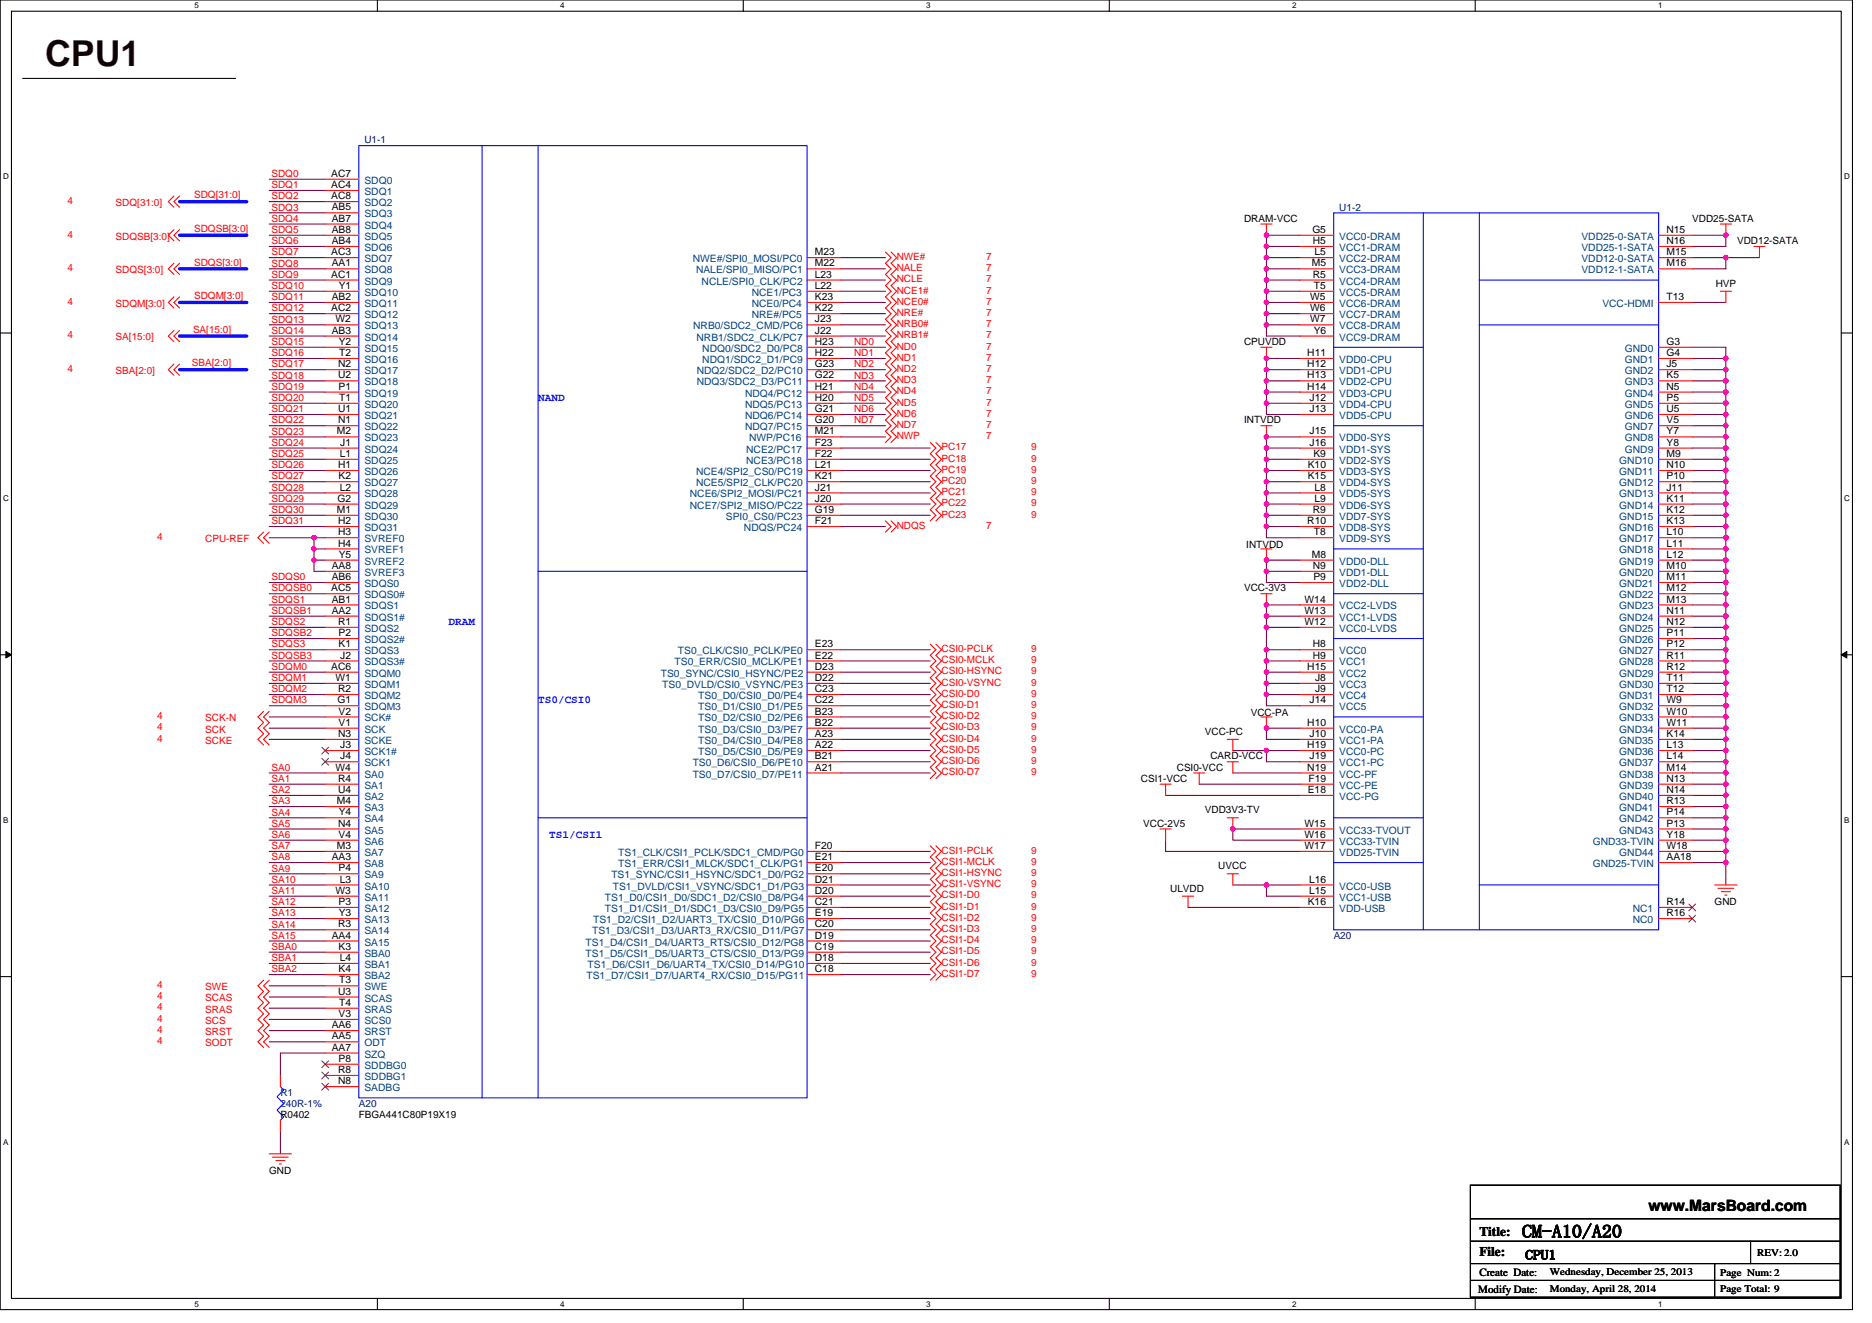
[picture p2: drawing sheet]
<svg xmlns="http://www.w3.org/2000/svg" width="297mm" height="210mm" viewBox="0 0 297 210" stroke-linecap="round" stroke-linejoin="round" font-family="sans-serif">
<defs><g id="words">
<text font-size="5.7" fill="#400000" x="7.2" y="10.5">CPU1</text>
<text font-size="2.8" x="241.5" y="196.4">CM-A10/A20</text>
<text font-size="2.5" x="261.6" y="192.2">www.MarsBoard.com</text>
<g font-size="2.1">
<text x="234.7" y="196.1">Title:</text>
<text x="234.7" y="199.3">File:</text>
<text x="242" y="199.9">CPU1</text>
</g>
<g font-size="1.8" fill="#00f">
<text x="85.4" y="63.6">NAND</text>
<text x="71.2" y="99.2">DRAM</text>
<text x="85.4" y="111.7">TS0/CSI0</text>
<text x="87.2" y="133">TS1/CSI1</text>
</g>
<g font-size="1.8">
<text x="234.7" y="202.5">Create Date:</text>
<text x="234.6" y="205.1">Modify Date:</text>
</g>
<g font-size="1.6" fill="#000080">
<text x="57.8" y="22.8">U1-1</text>
<text x="212.5" y="33.4">U1-2</text>
<text x="211.6" y="149">A20</text>
<text x="44.5" y="173.9">R1</text>
<text x="44.5" y="175.7">240R-1%</text>
<text x="56.9" y="175.7">A20</text>
</g>
<g font-size="1.6" fill="#f00">
<text x="43.1" y="29.9">SDQ1</text>
<text x="43.1" y="28.1">SDQ0</text>
<text x="10.7" y="32.4">4</text>
<text x="18.3" y="32.7">SDQ[31:0]</text>
<text x="30.8" y="31.5">SDQ[31:0]</text>
<text x="43.1" y="35.2">SDQ4</text>
<text x="43.1" y="33.4">SDQ3</text>
<text x="43.1" y="31.6">SDQ2</text>
<text x="10.7" y="37.7">4</text>
<text x="18.3" y="38">SDQSB[3:0]</text>
<text x="30.8" y="36.8">SDQSB[3:0]</text>
<text x="43.1" y="40.5">SDQ7</text>
<text x="43.1" y="38.8">SDQ6</text>
<text x="43.1" y="37">SDQ5</text>
<text x="142.3" y="41.3">NWE#</text>
<text x="156.5" y="41.3">7</text>
<text x="10.7" y="43">4</text>
<text x="18.3" y="43.4">SDQS[3:0]</text>
<text x="30.8" y="47.5">SDQM[3:0]</text>
<text x="30.8" y="42.1">SDQS[3:0]</text>
<text x="43.1" y="44.1">SDQ9</text>
<text x="43.1" y="42.3">SDQ8</text>
<text x="43.1" y="47.6">SDQ11</text>
<text x="43.1" y="45.9">SDQ10</text>
<text x="142.3" y="46.6">NCE1#</text>
<text x="142.3" y="43">NALE</text>
<text x="142.3" y="44.8">NCLE</text>
<text x="156.5" y="46.6">7</text>
<text x="156.5" y="44.8">7</text>
<text x="156.5" y="43">7</text>
<text x="10.7" y="53.7">4</text>
<text x="10.7" y="48.4">4</text>
<text x="18.3" y="48.7">SDQM[3:0]</text>
<text x="30.6" y="52.8">SA[15:0]</text>
<text x="43.1" y="53">SDQ14</text>
<text x="43.1" y="51.2">SDQ13</text>
<text x="43.1" y="49.4">SDQ12</text>
<text x="142.3" y="48.4">NCE0#</text>
<text x="142.3" y="50.1">NRE#</text>
<text x="142.3" y="51.9">NRB0#</text>
<text x="142.3" y="53.7">NRB1#</text>
<text x="156.5" y="48.4">7</text>
<text x="156.5" y="51.9">7</text>
<text x="156.5" y="53.7">7</text>
<text x="156.5" y="50.1">7</text>
<text x="10.7" y="59">4</text>
<text x="18.3" y="54">SA[15:0]</text>
<text x="18.3" y="59.4">SBA[2:0]</text>
<text x="30.4" y="58.1">SBA[2:0]</text>
<text x="43.1" y="58.3">SDQ17</text>
<text x="43.1" y="56.5">SDQ16</text>
<text x="43.1" y="54.8">SDQ15</text>
<text x="135.5" y="54.8">ND0</text>
<text x="135.5" y="56.5">ND1</text>
<text x="135.5" y="58.3">ND2</text>
<text x="142.3" y="55.5">ND0</text>
<text x="142.3" y="57.3">ND1</text>
<text x="142.3" y="59">ND2</text>
<text x="156.5" y="55.5">7</text>
<text x="156.5" y="57.3">7</text>
<text x="156.5" y="59">7</text>
<text x="43.1" y="65.4">SDQ21</text>
<text x="43.1" y="63.6">SDQ20</text>
<text x="43.1" y="60.1">SDQ18</text>
<text x="43.1" y="61.9">SDQ19</text>
<text x="135.5" y="60.1">ND3</text>
<text x="135.5" y="61.9">ND4</text>
<text x="135.5" y="63.6">ND5</text>
<text x="135.5" y="65.4">ND6</text>
<text x="142.3" y="60.8">ND3</text>
<text x="142.3" y="62.6">ND4</text>
<text x="142.3" y="64.4">ND5</text>
<text x="156.5" y="60.8">7</text>
<text x="156.5" y="62.6">7</text>
<text x="156.5" y="64.4">7</text>
<text x="43.1" y="67.2">SDQ22</text>
<text x="43.1" y="70.8">SDQ24</text>
<text x="43.1" y="69">SDQ23</text>
<text x="135.5" y="67.2">ND7</text>
<text x="142.3" y="69.7">NWP</text>
<text x="142.3" y="66.1">ND6</text>
<text x="142.3" y="67.9">ND7</text>
<text x="149.4" y="71.5">PC17</text>
<text x="156.5" y="66.1">7</text>
<text x="156.5" y="67.9">7</text>
<text x="156.5" y="69.7">7</text>
<text x="163.6" y="71.5">9</text>
<text x="43.1" y="76.1">SDQ27</text>
<text x="43.1" y="74.3">SDQ26</text>
<text x="43.1" y="72.5">SDQ25</text>
<text x="43.1" y="77.9">SDQ28</text>
<text x="149.4" y="73.3">PC18</text>
<text x="149.4" y="75">PC19</text>
<text x="149.4" y="76.8">PC20</text>
<text x="163.6" y="73.3">9</text>
<text x="163.6" y="75">9</text>
<text x="163.6" y="76.8">9</text>
<text x="43.1" y="83.2">SDQ31</text>
<text x="43.1" y="81.4">SDQ30</text>
<text x="43.1" y="79.7">SDQ29</text>
<text x="142.3" y="83.9">NDQS</text>
<text x="149.4" y="78.6">PC21</text>
<text x="149.4" y="80.4">PC22</text>
<text x="149.4" y="82.1">PC23</text>
<text x="156.5" y="83.9">7</text>
<text x="163.6" y="78.6">9</text>
<text x="163.6" y="80.4">9</text>
<text x="163.6" y="82.1">9</text>
<text x="24.9" y="85.7">4</text>
<text x="32.6" y="86">CPU-REF</text>
<text x="43.1" y="95.7">SDQS1</text>
<text x="43.1" y="93.9">SDQSB0</text>
<text x="43.1" y="92.1">SDQS0</text>
<text x="43.1" y="99.2">SDQS2</text>
<text x="43.1" y="97.4">SDQSB1</text>
<text x="43.1" y="101">SDQSB2</text>
<text x="43.1" y="106.3">SDQM0</text>
<text x="43.1" y="104.5">SDQSB3</text>
<text x="43.1" y="102.8">SDQS3</text>
<text x="149.4" y="105.3">CSI0-MCLK</text>
<text x="149.4" y="107">CSI0-HSYNC</text>
<text x="149.4" y="103.5">CSI0-PCLK</text>
<text x="163.6" y="107">9</text>
<text x="163.6" y="105.3">9</text>
<text x="163.6" y="103.5">9</text>
<text x="43.1" y="109.9">SDQM2</text>
<text x="43.1" y="108.1">SDQM1</text>
<text x="43.1" y="111.7">SDQM3</text>
<text x="149.4" y="108.8">CSI0-VSYNC</text>
<text x="149.4" y="110.6">CSI0-D0</text>
<text x="149.4" y="112.4">CSI0-D1</text>
<text x="163.6" y="108.8">9</text>
<text x="163.6" y="110.6">9</text>
<text x="163.6" y="112.4">9</text>
<text x="24.9" y="117.7">4</text>
<text x="24.9" y="115.9">4</text>
<text x="24.9" y="114.2">4</text>
<text x="32.6" y="118">SCKE</text>
<text x="32.6" y="116.3">SCK</text>
<text x="32.6" y="114.5">SCK-N</text>
<text x="149.4" y="115.9">CSI0-D3</text>
<text x="149.4" y="117.7">CSI0-D4</text>
<text x="149.4" y="119.5">CSI0-D5</text>
<text x="149.4" y="114.2">CSI0-D2</text>
<text x="163.6" y="115.9">9</text>
<text x="163.6" y="117.7">9</text>
<text x="163.6" y="119.5">9</text>
<text x="163.6" y="114.2">9</text>
<text x="43.1" y="125.9">SA2</text>
<text x="43.1" y="124.1">SA1</text>
<text x="43.1" y="122.3">SA0</text>
<text x="149.4" y="121.3">CSI0-D6</text>
<text x="149.4" y="123">CSI0-D7</text>
<text x="163.6" y="121.3">9</text>
<text x="163.6" y="123">9</text>
<text x="43.1" y="129.4">SA4</text>
<text x="43.1" y="127.7">SA3</text>
<text x="43.1" y="131.2">SA5</text>
<text x="43.1" y="136.5">SA8</text>
<text x="43.1" y="134.8">SA7</text>
<text x="43.1" y="133">SA6</text>
<text x="149.4" y="137.3">CSI1-MCLK</text>
<text x="149.4" y="135.5">CSI1-PCLK</text>
<text x="163.6" y="137.3">9</text>
<text x="163.6" y="135.5">9</text>
<text x="43.1" y="138.3">SA9</text>
<text x="43.1" y="143.7">SA12</text>
<text x="43.1" y="141.9">SA11</text>
<text x="43.1" y="140.1">SA10</text>
<text x="149.4" y="139">CSI1-HSYNC</text>
<text x="149.4" y="140.8">CSI1-VSYNC</text>
<text x="149.4" y="142.6">CSI1-D0</text>
<text x="163.6" y="139">9</text>
<text x="163.6" y="140.8">9</text>
<text x="163.6" y="142.6">9</text>
<text x="43.1" y="149">SA15</text>
<text x="43.1" y="147.2">SA14</text>
<text x="43.1" y="145.4">SA13</text>
<text x="149.4" y="147.9">CSI1-D3</text>
<text x="149.4" y="149.7">CSI1-D4</text>
<text x="149.4" y="144.4">CSI1-D1</text>
<text x="149.4" y="146.2">CSI1-D2</text>
<text x="163.6" y="147.9">9</text>
<text x="163.6" y="149.7">9</text>
<text x="163.6" y="144.4">9</text>
<text x="163.6" y="146.2">9</text>
<text x="43.1" y="152.5">SBA1</text>
<text x="43.1" y="150.8">SBA0</text>
<text x="43.1" y="154.3">SBA2</text>
<text x="149.4" y="151.5">CSI1-D5</text>
<text x="149.4" y="153.3">CSI1-D6</text>
<text x="149.4" y="155">CSI1-D7</text>
<text x="163.6" y="151.5">9</text>
<text x="163.6" y="153.3">9</text>
<text x="163.6" y="155">9</text>
<text x="24.9" y="158.6">4</text>
<text x="24.9" y="156.8">4</text>
<text x="24.9" y="160.4">4</text>
<text x="32.6" y="158.9">SCAS</text>
<text x="32.6" y="157.2">SWE</text>
<text x="32.6" y="160.7">SRAS</text>
<text x="24.9" y="163.9">4</text>
<text x="24.9" y="165.7">4</text>
<text x="24.9" y="162.2">4</text>
<text x="32.6" y="164.3">SRST</text>
<text x="32.6" y="166.1">SODT</text>
<text x="32.6" y="162.5">SCS</text>
</g>
<g font-size="1.6">
<text x="52.6" y="28.1">AC7</text>
<text x="52.6" y="29.8">AC4</text>
<text x="52.6" y="31.6">AC8</text>
<text x="52.6" y="33.4">AB5</text>
<text x="52.6" y="35.2">AB7</text>
<text x="197.4" y="35.2">DRAM-VCC</text>
<text x="268.5" y="35.2">VDD25-SATA</text>
<text x="52.6" y="40.5">AC3</text>
<text x="52.6" y="37">AB8</text>
<text x="52.6" y="38.7">AB4</text>
<text x="129.3" y="40.5">M23</text>
<text x="208.2" y="37">G5</text>
<text x="208.3" y="38.7">H5</text>
<text x="208.6" y="40.5">L5</text>
<text x="264.4" y="37">N15</text>
<text x="264.4" y="38.7">N16</text>
<text x="264.4" y="40.5">M15</text>
<text x="275.6" y="38.8">VDD12-SATA</text>
<text x="52.6" y="44.1">AC1</text>
<text x="52.6" y="42.3">AA1</text>
<text x="52.6" y="47.6">AB2</text>
<text x="53.8" y="45.8">Y1</text>
<text x="129.3" y="45.8">L22</text>
<text x="129.3" y="47.6">K23</text>
<text x="129.3" y="44.1">L23</text>
<text x="129.3" y="42.3">M22</text>
<text x="207.9" y="47.6">W5</text>
<text x="208.1" y="42.3">M5</text>
<text x="208.3" y="44.1">R5</text>
<text x="208.5" y="45.8">T5</text>
<text x="264.4" y="42.3">M16</text>
<text x="264.4" y="47.6">T13</text>
<text x="272.2" y="45.5">HVP</text>
<text x="52.6" y="49.4">AC2</text>
<text x="52.6" y="53">AB3</text>
<text x="53.2" y="51.2">W2</text>
<text x="129.3" y="49.4">K22</text>
<text x="129.3" y="53">J22</text>
<text x="129.3" y="51.2">J23</text>
<text x="207.9" y="49.4">W6</text>
<text x="207.9" y="51.2">W7</text>
<text x="208.4" y="53">Y6</text>
<text x="53.6" y="58.3">N2</text>
<text x="53.8" y="54.7">Y2</text>
<text x="53.8" y="56.5">T2</text>
<text x="129.3" y="54.7">H23</text>
<text x="129.3" y="56.5">H22</text>
<text x="129.3" y="58.3">G23</text>
<text x="197.4" y="54.8">CPUVDD</text>
<text x="207.4" y="56.5">H11</text>
<text x="207.4" y="58.3">H12</text>
<text x="264.4" y="54.7">G3</text>
<text x="264.4" y="56.5">G4</text>
<text x="264.4" y="58.3">J5</text>
<text x="53.6" y="60.1">U2</text>
<text x="53.6" y="65.4">U1</text>
<text x="53.7" y="61.8">P1</text>
<text x="53.8" y="63.6">T1</text>
<text x="129.3" y="61.8">H21</text>
<text x="129.3" y="63.6">H20</text>
<text x="129.3" y="65.4">G21</text>
<text x="129.3" y="60.1">G22</text>
<text x="207.4" y="60.1">H13</text>
<text x="207.4" y="61.8">H14</text>
<text x="207.8" y="63.6">J12</text>
<text x="207.8" y="65.4">J13</text>
<text x="264.4" y="60.1">K5</text>
<text x="264.4" y="61.8">N5</text>
<text x="264.4" y="63.6">P5</text>
<text x="264.4" y="65.4">U5</text>
<text x="53.5" y="69">M2</text>
<text x="53.6" y="67.2">N1</text>
<text x="54" y="70.7">J1</text>
<text x="129.3" y="70.7">F23</text>
<text x="129.3" y="69">M21</text>
<text x="129.3" y="67.2">G20</text>
<text x="197.4" y="67.2">INTVDD</text>
<text x="207.8" y="69">J15</text>
<text x="207.8" y="70.7">J16</text>
<text x="264.4" y="67.2">V5</text>
<text x="264.4" y="69">Y7</text>
<text x="264.4" y="70.7">Y8</text>
<text x="53.6" y="74.3">H1</text>
<text x="53.7" y="76.1">K2</text>
<text x="53.9" y="72.5">L1</text>
<text x="53.9" y="77.9">L2</text>
<text x="129.3" y="72.5">F22</text>
<text x="129.3" y="77.9">J21</text>
<text x="129.3" y="74.3">L21</text>
<text x="129.3" y="76.1">K21</text>
<text x="207.5" y="74.3">K10</text>
<text x="207.5" y="76.1">K15</text>
<text x="208.4" y="72.5">K9</text>
<text x="208.6" y="77.9">L8</text>
<text x="264.4" y="72.5">M9</text>
<text x="264.4" y="74.3">N10</text>
<text x="264.4" y="76.1">P10</text>
<text x="264.4" y="77.9">J11</text>
<text x="53.5" y="81.4">M1</text>
<text x="53.5" y="79.6">G2</text>
<text x="53.6" y="83.2">H2</text>
<text x="129.3" y="81.4">G19</text>
<text x="129.3" y="83.2">F21</text>
<text x="129.3" y="79.6">J20</text>
<text x="207.4" y="83.2">R10</text>
<text x="208.3" y="81.4">R9</text>
<text x="208.6" y="79.6">L9</text>
<text x="264.4" y="79.6">K11</text>
<text x="264.4" y="81.4">K12</text>
<text x="264.4" y="83.2">K13</text>
<text x="53.6" y="85">H3</text>
<text x="53.6" y="86.7">H4</text>
<text x="53.8" y="88.5">Y5</text>
<text x="197.8" y="86.9">INTVDD</text>
<text x="208.1" y="88.5">M8</text>
<text x="208.5" y="85">T8</text>
<text x="264.4" y="85">L10</text>
<text x="264.4" y="86.7">L11</text>
<text x="264.4" y="88.5">L12</text>
<text x="52.6" y="93.9">AC5</text>
<text x="52.6" y="90.3">AA8</text>
<text x="52.6" y="92.1">AB6</text>
<text x="52.6" y="95.6">AB1</text>
<text x="197.4" y="93.9">VCC-3V3</text>
<text x="207" y="95.6">W14</text>
<text x="208.3" y="90.3">N9</text>
<text x="208.4" y="92.1">P9</text>
<text x="264.4" y="90.3">M10</text>
<text x="264.4" y="92.1">M11</text>
<text x="264.4" y="93.9">M12</text>
<text x="264.4" y="95.6">M13</text>
<text x="52.6" y="97.4">AA2</text>
<text x="53.6" y="99.2">R1</text>
<text x="53.7" y="101">P2</text>
<text x="207" y="99.2">W12</text>
<text x="207" y="97.4">W13</text>
<text x="264.4" y="97.4">N11</text>
<text x="264.4" y="99.2">N12</text>
<text x="264.4" y="101">P11</text>
<text x="52.6" y="106.3">AC6</text>
<text x="53.7" y="102.7">K1</text>
<text x="54" y="104.5">J2</text>
<text x="129.3" y="106.3">D23</text>
<text x="129.3" y="102.7">E23</text>
<text x="129.3" y="104.5">E22</text>
<text x="207.4" y="106.3">H15</text>
<text x="208.3" y="102.7">H8</text>
<text x="208.3" y="104.5">H9</text>
<text x="264.4" y="102.7">P12</text>
<text x="264.4" y="104.5">R11</text>
<text x="264.4" y="106.3">R12</text>
<text x="53.2" y="108.1">W1</text>
<text x="53.5" y="111.6">G1</text>
<text x="53.6" y="109.9">R2</text>
<text x="53.7" y="113.4">V2</text>
<text x="129.3" y="108.1">D22</text>
<text x="129.3" y="109.9">C23</text>
<text x="129.3" y="111.6">C22</text>
<text x="129.3" y="113.4">B23</text>
<text x="198.5" y="113.6">VCC-PA</text>
<text x="207.8" y="111.6">J14</text>
<text x="208.7" y="108.1">J8</text>
<text x="208.7" y="109.9">J9</text>
<text x="264.4" y="108.1">T11</text>
<text x="264.4" y="109.9">T12</text>
<text x="264.4" y="111.6">W9</text>
<text x="264.4" y="113.4">W10</text>
<text x="53.6" y="117">N3</text>
<text x="53.7" y="115.2">V1</text>
<text x="54" y="118.7">J3</text>
<text x="129.3" y="115.2">B22</text>
<text x="129.3" y="117">A23</text>
<text x="129.3" y="118.7">A22</text>
<text x="191.2" y="116.6">VCC-PC</text>
<text x="207.4" y="118.7">H19</text>
<text x="207.4" y="115.2">H10</text>
<text x="207.8" y="117">J10</text>
<text x="264.4" y="115.2">W11</text>
<text x="264.4" y="117">K14</text>
<text x="264.4" y="118.7">L13</text>
<text x="53.2" y="122.3">W4</text>
<text x="53.6" y="124.1">R4</text>
<text x="53.6" y="125.9">U4</text>
<text x="54" y="120.5">J4</text>
<text x="129.3" y="120.5">B21</text>
<text x="129.3" y="122.3">A21</text>
<text x="181" y="124.1">CSI1-VCC</text>
<text x="186.7" y="122.3">CSI0-VCC</text>
<text x="192.1" y="120.5">CARD-VCC</text>
<text x="207.4" y="122.3">N19</text>
<text x="207.5" y="125.9">E18</text>
<text x="207.6" y="124.1">F19</text>
<text x="207.8" y="120.5">J19</text>
<text x="264.4" y="120.5">L14</text>
<text x="264.4" y="122.3">M14</text>
<text x="264.4" y="124.1">N13</text>
<text x="264.4" y="125.9">N14</text>
<text x="53.5" y="127.6">M4</text>
<text x="53.6" y="131.2">N4</text>
<text x="53.8" y="129.4">Y4</text>
<text x="181.4" y="131.2">VCC-2V5</text>
<text x="191.2" y="129.1">VDD3V3-TV</text>
<text x="207" y="131.2">W15</text>
<text x="264.4" y="131.2">P13</text>
<text x="264.4" y="129.4">P14</text>
<text x="264.4" y="127.6">R13</text>
<text x="52.6" y="136.5">AA3</text>
<text x="53.5" y="134.7">M3</text>
<text x="53.7" y="133">V4</text>
<text x="129.3" y="134.7">F20</text>
<text x="129.3" y="136.5">E21</text>
<text x="193.3" y="138">UVCC</text>
<text x="207" y="133">W16</text>
<text x="207" y="134.7">W17</text>
<text x="264.4" y="134.7">W18</text>
<text x="264.4" y="133">Y18</text>
<text x="264.4" y="136.5">AA18</text>
<text x="53.2" y="141.9">W3</text>
<text x="53.7" y="138.3">P4</text>
<text x="53.7" y="143.6">P3</text>
<text x="53.9" y="140.1">L3</text>
<text x="129.3" y="140.1">D21</text>
<text x="129.3" y="138.3">E20</text>
<text x="129.3" y="141.9">D20</text>
<text x="129.3" y="143.6">C21</text>
<text x="185.7" y="141.5">ULVDD</text>
<text x="207.5" y="143.6">K16</text>
<text x="207.7" y="140.1">L16</text>
<text x="207.7" y="141.9">L15</text>
<text x="264.4" y="143.6">R14</text>
<text x="272.1" y="143.7">GND</text>
<text x="52.6" y="149">AA4</text>
<text x="53.6" y="147.2">R3</text>
<text x="53.8" y="145.4">Y3</text>
<text x="129.3" y="147.2">C20</text>
<text x="129.3" y="149">D19</text>
<text x="129.3" y="145.4">E19</text>
<text x="264.4" y="145.4">R16</text>
<text x="53.7" y="150.7">K3</text>
<text x="53.7" y="154.3">K4</text>
<text x="53.9" y="152.5">L4</text>
<text x="129.3" y="154.3">C18</text>
<text x="129.3" y="150.7">C19</text>
<text x="129.3" y="152.5">D18</text>
<text x="53.6" y="157.9">U3</text>
<text x="53.7" y="161.4">V3</text>
<text x="53.8" y="156.1">T3</text>
<text x="53.8" y="159.6">T4</text>
<text x="52.6" y="166.8">AA7</text>
<text x="52.6" y="163.2">AA6</text>
<text x="52.6" y="165">AA5</text>
<text x="53.6" y="170.3">R8</text>
<text x="53.6" y="172.1">N8</text>
<text x="53.7" y="168.5">P8</text>
<text x="44.5" y="177.4">R0402</text>
<text x="56.9" y="177.4">FBGA441C80P19X19</text>
<text x="42.7" y="186.3">GND</text>
<text x="245.9" y="202.3">Wednesday, December 25, 2013</text>
<text x="273" y="202.5">Page Num: 2</text>
<text x="278.8" y="199.3">REV: 2.0</text>
<text x="245.9" y="205">Monday, April 28, 2014</text>
<text x="273" y="205">Page Total: 9</text>
</g>
<g font-size="1.6" fill="#004080">
<text x="57.8" y="29.2">SDQ0</text>
<text x="57.8" y="30.9">SDQ1</text>
<text x="57.8" y="32.7">SDQ2</text>
<text x="57.8" y="34.5">SDQ3</text>
<text x="57.8" y="36.3">SDQ4</text>
<text x="57.8" y="38.1">SDQ5</text>
<text x="57.8" y="39.8">SDQ6</text>
<text x="57.8" y="41.6">SDQ7</text>
<text x="109.9" y="41.6">NWE#/SPI0_MOSI/PC0</text>
<text x="212.5" y="38.1">VCC0-DRAM</text>
<text x="212.5" y="39.8">VCC1-DRAM</text>
<text x="212.5" y="41.6">VCC2-DRAM</text>
<text x="250.9" y="38.1">VDD25-0-SATA</text>
<text x="250.9" y="39.8">VDD25-1-SATA</text>
<text x="250.9" y="41.6">VDD12-0-SATA</text>
<text x="57.8" y="43.4">SDQ8</text>
<text x="57.8" y="45.2">SDQ9</text>
<text x="57.8" y="46.9">SDQ10</text>
<text x="110.4" y="43.4">NALE/SPI0_MISO/PC1</text>
<text x="111.3" y="45.2">NCLE/SPI0_CLK/PC2</text>
<text x="119.3" y="46.9">NCE1/PC3</text>
<text x="212.5" y="43.4">VCC3-DRAM</text>
<text x="212.5" y="45.2">VCC4-DRAM</text>
<text x="212.5" y="46.9">VCC5-DRAM</text>
<text x="250.9" y="43.4">VDD12-1-SATA</text>
<text x="57.8" y="48.7">SDQ11</text>
<text x="57.8" y="50.5">SDQ12</text>
<text x="57.8" y="52.3">SDQ13</text>
<text x="110" y="52.3">NRB0/SDC2_CMD/PC6</text>
<text x="119.3" y="48.7">NCE0/PC4</text>
<text x="119.3" y="50.5">NRE#/PC5</text>
<text x="212.5" y="48.7">VCC6-DRAM</text>
<text x="212.5" y="50.5">VCC7-DRAM</text>
<text x="212.5" y="52.3">VCC8-DRAM</text>
<text x="254.3" y="48.7">VCC-HDMI</text>
<text x="57.8" y="54.1">SDQ14</text>
<text x="57.8" y="55.8">SDQ15</text>
<text x="57.8" y="57.6">SDQ16</text>
<text x="57.8" y="59.4">SDQ17</text>
<text x="110.5" y="54.1">NRB1/SDC2_CLK/PC7</text>
<text x="110.6" y="59.4">NDQ2/SDC2_D2/PC10</text>
<text x="111.4" y="55.8">NDQ0/SDC2_D0/PC8</text>
<text x="111.4" y="57.6">NDQ1/SDC2_D1/PC9</text>
<text x="212.5" y="54.1">VCC9-DRAM</text>
<text x="212.5" y="57.6">VDD0-CPU</text>
<text x="212.5" y="59.4">VDD1-CPU</text>
<text x="257.8" y="55.8">GND0</text>
<text x="257.8" y="57.6">GND1</text>
<text x="257.8" y="59.4">GND2</text>
<text x="57.8" y="61.2">SDQ18</text>
<text x="57.8" y="62.9">SDQ19</text>
<text x="57.8" y="64.7">SDQ20</text>
<text x="110.6" y="61.2">NDQ3/SDC2_D3/PC11</text>
<text x="118.2" y="62.9">NDQ4/PC12</text>
<text x="118.2" y="64.7">NDQ5/PC13</text>
<text x="212.5" y="61.2">VDD2-CPU</text>
<text x="212.5" y="62.9">VDD3-CPU</text>
<text x="212.5" y="64.7">VDD4-CPU</text>
<text x="257.8" y="61.2">GND3</text>
<text x="257.8" y="62.9">GND4</text>
<text x="257.8" y="64.7">GND5</text>
<text x="57.8" y="66.5">SDQ21</text>
<text x="57.8" y="68.3">SDQ22</text>
<text x="57.8" y="70.1">SDQ23</text>
<text x="57.8" y="71.8">SDQ24</text>
<text x="118.2" y="66.5">NDQ6/PC14</text>
<text x="118.2" y="68.3">NDQ7/PC15</text>
<text x="118.4" y="71.8">NCE2/PC17</text>
<text x="118.9" y="70.1">NWP/PC16</text>
<text x="212.5" y="66.5">VDD5-CPU</text>
<text x="212.5" y="70.1">VDD0-SYS</text>
<text x="212.5" y="71.8">VDD1-SYS</text>
<text x="257.8" y="66.5">GND6</text>
<text x="257.8" y="68.3">GND7</text>
<text x="257.8" y="70.1">GND8</text>
<text x="257.8" y="71.8">GND9</text>
<text x="57.8" y="73.6">SDQ25</text>
<text x="57.8" y="75.4">SDQ26</text>
<text x="57.8" y="77.2">SDQ27</text>
<text x="110.4" y="75.4">NCE4/SPI2_CS0/PC19</text>
<text x="110.4" y="77.2">NCE5/SPI2_CLK/PC20</text>
<text x="118.4" y="73.6">NCE3/PC18</text>
<text x="212.5" y="73.6">VDD2-SYS</text>
<text x="212.5" y="75.4">VDD3-SYS</text>
<text x="212.5" y="77.2">VDD4-SYS</text>
<text x="256.9" y="73.6">GND10</text>
<text x="256.9" y="75.4">GND11</text>
<text x="256.9" y="77.2">GND12</text>
<text x="57.8" y="79">SDQ28</text>
<text x="57.8" y="80.7">SDQ29</text>
<text x="57.8" y="82.5">SDQ30</text>
<text x="109.5" y="79">NCE6/SPI2_MOSI/PC21</text>
<text x="109.5" y="80.7">NCE7/SPI2_MISO/PC22</text>
<text x="115.2" y="82.5">SPI0_CS0/PC23</text>
<text x="212.5" y="79">VDD5-SYS</text>
<text x="212.5" y="80.7">VDD6-SYS</text>
<text x="212.5" y="82.5">VDD7-SYS</text>
<text x="256.9" y="79">GND13</text>
<text x="256.9" y="80.7">GND14</text>
<text x="256.9" y="82.5">GND15</text>
<text x="57.8" y="84.3">SDQ31</text>
<text x="57.8" y="86.1">SVREF0</text>
<text x="57.8" y="87.8">SVREF1</text>
<text x="57.8" y="89.6">SVREF2</text>
<text x="118" y="84.3">NDQS/PC24</text>
<text x="212.5" y="89.6">VDD0-DLL</text>
<text x="212.5" y="84.3">VDD8-SYS</text>
<text x="212.5" y="86.1">VDD9-SYS</text>
<text x="256.9" y="84.3">GND16</text>
<text x="256.9" y="86.1">GND17</text>
<text x="256.9" y="87.8">GND18</text>
<text x="256.9" y="89.6">GND19</text>
<text x="57.8" y="91.4">SVREF3</text>
<text x="57.8" y="93.2">SDQS0</text>
<text x="57.8" y="95">SDQS0#</text>
<text x="212.5" y="91.4">VDD1-DLL</text>
<text x="212.5" y="93.2">VDD2-DLL</text>
<text x="256.9" y="91.4">GND20</text>
<text x="256.9" y="93.2">GND21</text>
<text x="256.9" y="95">GND22</text>
<text x="57.8" y="96.7">SDQS1</text>
<text x="57.8" y="98.5">SDQS1#</text>
<text x="57.8" y="100.3">SDQS2</text>
<text x="212.5" y="100.3">VCC0-LVDS</text>
<text x="212.5" y="98.5">VCC1-LVDS</text>
<text x="212.5" y="96.7">VCC2-LVDS</text>
<text x="256.9" y="96.7">GND23</text>
<text x="256.9" y="98.5">GND24</text>
<text x="256.9" y="100.3">GND25</text>
<text x="57.8" y="102.1">SDQS2#</text>
<text x="57.8" y="103.8">SDQS3</text>
<text x="57.8" y="105.6">SDQS3#</text>
<text x="57.8" y="107.4">SDQM0</text>
<text x="104.9" y="107.4">TS0_SYNC/CSI0_HSYNC/PE2</text>
<text x="107" y="105.6">TS0_ERR/CSI0_MCLK/PE1</text>
<text x="107.6" y="103.8">TS0_CLK/CSI0_PCLK/PE0</text>
<text x="212.5" y="103.8">VCC0</text>
<text x="212.5" y="105.6">VCC1</text>
<text x="212.5" y="107.4">VCC2</text>
<text x="256.9" y="102.1">GND26</text>
<text x="256.9" y="103.8">GND27</text>
<text x="256.9" y="105.6">GND28</text>
<text x="256.9" y="107.4">GND29</text>
<text x="57.8" y="109.2">SDQM1</text>
<text x="57.8" y="111">SDQM2</text>
<text x="57.8" y="112.7">SDQM3</text>
<text x="105.1" y="109.2">TS0_DVLD/CSI0_VSYNC/PE3</text>
<text x="110.8" y="111">TS0_D0/CSI0_D0/PE4</text>
<text x="110.8" y="112.7">TS0_D1/CSI0_D1/PE5</text>
<text x="212.5" y="109.2">VCC3</text>
<text x="212.5" y="111">VCC4</text>
<text x="212.5" y="112.7">VCC5</text>
<text x="256.9" y="109.2">GND30</text>
<text x="256.9" y="111">GND31</text>
<text x="256.9" y="112.7">GND32</text>
<text x="57.8" y="114.5">SCK#</text>
<text x="57.8" y="116.3">SCK</text>
<text x="57.8" y="118.1">SCKE</text>
<text x="57.8" y="119.8">SCK1#</text>
<text x="110.8" y="114.5">TS0_D2/CSI0_D2/PE6</text>
<text x="110.8" y="116.3">TS0_D3/CSI0_D3/PE7</text>
<text x="110.8" y="118.1">TS0_D4/CSI0_D4/PE8</text>
<text x="110.8" y="119.8">TS0_D5/CSI0_D5/PE9</text>
<text x="212.5" y="119.8">VCC0-PC</text>
<text x="212.5" y="116.3">VCC0-PA</text>
<text x="212.5" y="118.1">VCC1-PA</text>
<text x="256.9" y="114.5">GND33</text>
<text x="256.9" y="116.3">GND34</text>
<text x="256.9" y="118.1">GND35</text>
<text x="256.9" y="119.8">GND36</text>
<text x="57.8" y="121.6">SCK1</text>
<text x="57.8" y="123.4">SA0</text>
<text x="57.8" y="125.2">SA1</text>
<text x="109.9" y="121.6">TS0_D6/CSI0_D6/PE10</text>
<text x="109.9" y="123.4">TS0_D7/CSI0_D7/PE11</text>
<text x="212.5" y="121.6">VCC1-PC</text>
<text x="212.5" y="125.2">VCC-PE</text>
<text x="212.5" y="123.4">VCC-PF</text>
<text x="256.9" y="121.6">GND37</text>
<text x="256.9" y="123.4">GND38</text>
<text x="256.9" y="125.2">GND39</text>
<text x="57.8" y="127">SA2</text>
<text x="57.8" y="128.7">SA3</text>
<text x="57.8" y="130.5">SA4</text>
<text x="212.5" y="127">VCC-PG</text>
<text x="256.9" y="127">GND40</text>
<text x="256.9" y="130.5">GND42</text>
<text x="256.9" y="128.7">GND41</text>
<text x="57.8" y="132.3">SA5</text>
<text x="57.8" y="134.1">SA6</text>
<text x="57.8" y="135.8">SA7</text>
<text x="57.8" y="137.6">SA8</text>
<text x="98.1" y="135.8">TS1_CLK/CSI1_PCLK/SDC1_CMD/PG0</text>
<text x="98.1" y="137.6">TS1_ERR/CSI1_MLCK/SDC1_CLK/PG1</text>
<text x="212.5" y="132.3">VCC33-TVOUT</text>
<text x="212.5" y="134.1">VCC33-TVIN</text>
<text x="212.5" y="135.8">VDD25-TVIN</text>
<text x="252.7" y="134.1">GND33-TVIN</text>
<text x="252.7" y="137.6">GND25-TVIN</text>
<text x="256.9" y="135.8">GND44</text>
<text x="256.9" y="132.3">GND43</text>
<text x="57.8" y="139.4">SA9</text>
<text x="57.8" y="141.2">SA10</text>
<text x="57.8" y="143">SA11</text>
<text x="96" y="143">TS1_D0/CSI1_D0/SDC1_D2/CSI0_D8/PG4</text>
<text x="97" y="139.4">TS1_SYNC/CSI1_HSYNC/SDC1_D0/PG2</text>
<text x="97.2" y="141.2">TS1_DVLD/CSI1_VSYNC/SDC1_D1/PG3</text>
<text x="212.5" y="141.2">VCC0-USB</text>
<text x="212.5" y="143">VCC1-USB</text>
<text x="57.8" y="144.7">SA12</text>
<text x="57.8" y="146.5">SA13</text>
<text x="57.8" y="148.3">SA14</text>
<text x="94" y="148.3">TS1_D3/CSI1_D3/UART3_RX/CSI0_D11/PG7</text>
<text x="94.1" y="146.5">TS1_D2/CSI1_D2/UART3_TX/CSI0_D10/PG6</text>
<text x="96" y="144.7">TS1_D1/CSI1_D1/SDC1_D3/CSI0_D9/PG5</text>
<text x="212.5" y="144.7">VDD-USB</text>
<text x="259.1" y="146.5">NC0</text>
<text x="259.1" y="144.7">NC1</text>
<text x="57.8" y="151.8">SBA0</text>
<text x="57.8" y="153.6">SBA1</text>
<text x="57.8" y="155.4">SBA2</text>
<text x="57.8" y="150.1">SA15</text>
<text x="92.9" y="150.1">TS1_D4/CSI1_D4/UART3_RTS/CSI0_D12/PG8</text>
<text x="92.9" y="151.8">TS1_D5/CSI1_D5/UART3_CTS/CSI0_D13/PG9</text>
<text x="93.1" y="155.4">TS1_D7/CSI1_D7/UART4_RX/CSI0_D15/PG11</text>
<text x="93.2" y="153.6">TS1_D6/CSI1_D6/UART4_TX/CSI0_D14/PG10</text>
<text x="57.8" y="157.2">SWE</text>
<text x="57.8" y="159">SCAS</text>
<text x="57.8" y="160.7">SRAS</text>
<text x="57.8" y="162.5">SCS0</text>
<text x="57.8" y="167.9">SZQ</text>
<text x="57.8" y="164.3">SRST</text>
<text x="57.8" y="166.1">ODT</text>
<text x="57.8" y="169.6">SDDBG0</text>
<text x="57.8" y="171.4">SDDBG1</text>
<text x="57.8" y="173.2">SADBG</text>
</g>
<g font-size="1.3">
<text x="30.8" y="1.3">5</text>
<text x="88.9" y="1.3">4</text>
<text x="147" y="1.3">3</text>
<text x="205" y="1.3">2</text>
<text x="263.1" y="1.3">1</text>
<text x=".5" y="28.4">D</text>
<text x="292.6" y="28.4">D</text>
<text x=".5" y="79.5">C</text>
<text x="292.6" y="79.5">C</text>
<text x=".5" y="130.6">B</text>
<text x="292.6" y="130.6">B</text>
<text x=".5" y="181.7">A</text>
<text x="292.6" y="181.7">A</text>
<text x="30.8" y="207.4">5</text>
<text x="88.9" y="207.4">4</text>
<text x="147" y="207.4">3</text>
<text x="205" y="207.4">2</text>
<text x="263.1" y="207.4">1</text>
</g>
</g></defs>
<path d="M0 0h293.9v207.9h-293.9zM1.8 1.8h290.4v204.3h-290.4z" fill="none" stroke="#000" stroke-width=".17"/>
<g fill="#fff">
<path d="M30.8 .2h.7v1.4h-.7z"/>
<path d="M30.8 206.3h.7v1.4h-.7z"/>
</g>
<path d="M59.9 0v1.8M59.9 206.1v1.8" fill="none" stroke="#000" stroke-width=".17"/>
<g fill="#fff">
<path d="M88.9 .2h.7v1.4h-.7z"/>
<path d="M88.9 206.3h.7v1.4h-.7z"/>
</g>
<path d="M117.9 0v1.8M117.9 206.1v1.8" fill="none" stroke="#000" stroke-width=".17"/>
<g fill="#fff">
<path d="M147 .2h.7v1.4h-.7z"/>
<path d="M147 206.3h.7v1.4h-.7z"/>
</g>
<path d="M176 0v1.8M176 206.1v1.8" fill="none" stroke="#000" stroke-width=".17"/>
<g fill="#fff">
<path d="M205 .2h.7v1.4h-.7z"/>
<path d="M205 206.3h.7v1.4h-.7z"/>
</g>
<path d="M234.1 0v1.8M234.1 206.1v1.8" fill="none" stroke="#000" stroke-width=".17"/>
<g fill="#fff">
<path d="M263.1 .2h.7v1.4h-.7z"/>
<path d="M263.1 206.3h.7v1.4h-.7z"/>
<path d="M.5 27.3h.9v1.4h-.9z"/>
<path d="M292.6 27.3h.9v1.4h-.9z"/>
<path d="M.5 78.4h.9v1.4h-.9z"/>
<path d="M292.6 78.4h.9v1.4h-.9z"/>
</g>
<path d="M0 52.9h1.8M292.2 52.9h1.7" fill="none" stroke="#000" stroke-width=".17"/>
<g fill="#fff">
<path d="M.5 129.5h.8v1.4h-.8z"/>
<path d="M292.6 129.5h.9v1.4h-.9z"/>
</g>
<path d="M0 103.9h1.8M292.2 103.9h1.7" fill="none" stroke="#000" stroke-width=".17"/>
<path d="M.9 103.4l.9 .5-.9 .5zM292.2 103.9l.8-.5v1z" fill="#000" stroke="#000" stroke-width=".16"/>
<g fill="#fff">
<path d="M.5 180.5h.8v1.4h-.8z"/>
<path d="M292.6 180.5h.9v1.4h-.9z"/>
</g>
<path d="M3.6 12.4h33.8M0 155h1.8M292.2 155h1.7M233.3 193.4h58.7M233.3 197h58.7M233.3 188.1h58.7v17.8h-58.7zM277.8 197v3.6M233.3 200.6h58.7M233.3 203.2h58.7M272.1 200.6v5.3" fill="none" stroke="#000" stroke-width=".17"/>
<g fill="none" stroke="#800040" stroke-width=".17">
<path d="M42.7 35.6h8.9M42.7 33.8h8.9M42.7 32h8.9M42.7 30.2h8.9M42.7 28.4h8.9M42.7 39.1h8.9M42.7 37.3h8.9M201 39.1h5.3M201 39.1v1.8M206.3 37.3h-5.3v1.8M268.5 37.3h5.4v1.8h-5.4M42.7 58.7h8.9"/>
<path d="M42.7 44.4h8.9M42.7 42.7h8.9M42.7 40.9h8.9M42.7 53.3h8.9M42.7 51.6h8.9M42.7 49.8h8.9M42.7 48h8.9M42.7 46.2h8.9M42.7 56.9h8.9M42.7 55.1h8.9M133.4 55.1h7.1M133.4 56.9h7.1"/>
<path d="M133.4 58.7h7.1M133.4 40.9h7.1M133.4 42.7h7.1M133.4 44.5h7.1M133.4 46.2h7.1M133.4 48h7.1M133.4 49.8h7.1M133.4 51.6h7.1M133.4 53.3h7.1M201 40.9h5.3M201 42.7h5.3M201 44.5h5.3"/>
<path d="M201 46.2h5.3M201 48h5.3M201 49.8h5.3M201 58.7h5.3M201 51.6v1.7h5.3M201 44.4v1.8M201 40.9v1.8M201 48v1.8M201 46.2v1.8M201 42.7v1.7M201 49.8v1.8M201 51.6h5.3"/>
<path d="M206.3 56.9h-5.3v3.6M268.5 56.9h5.4M268.5 55.1h5.4v1.8M268.5 58.7h5.4M268.5 40.9h5.4M268.5 48h5.4M273.9 40.9h5.3M273.9 40.9v1.8h-5.4M273.9 58.7v1.8M273.9 56.9v1.8M42.7 67.6h8.9M42.7 65.8h8.9"/>
<path d="M42.7 64h8.9M42.7 60.5h8.9M42.7 76.5h8.9M42.7 74.7h8.9M42.7 72.9h8.9M42.7 71.1h8.9M42.7 69.3h8.9M42.7 62.2h8.9M42.7 78.2h8.9M133.4 71.1h14.2M133.4 72.9h14.2M133.4 74.7h14.2"/>
<path d="M133.4 76.5h14.2M133.4 78.2h14.2M133.4 60.5h7.1M133.4 62.2h7.1M133.4 64h7.1M133.4 65.8h7.1M133.4 67.6h7.1M133.4 69.3h7.1M201 71.1h5.3M201 72.9h5.3M201 74.7h5.3M201 76.5h5.3"/>
<path d="M201 78.2h5.3M201 60.5h5.3M201 62.2h5.3M201 64h5.3M201 60.5v1.7M201 62.2v1.8M201 64v1.8h5.3M201 74.7v1.8M201 71.1v1.8M201 72.9v1.8M201 78.2v1.8M201 76.5v1.7"/>
<path d="M206.3 69.3h-5.3v1.8M268.5 64h5.4M268.5 62.2h5.4M268.5 60.5h5.4M268.5 65.8h5.4M268.5 69.3h5.4M268.5 67.6h5.4M268.5 76.5h5.4M268.5 74.7h5.4M268.5 72.9h5.4M268.5 71.1h5.4M268.5 78.2h5.4"/>
<path d="M273.9 76.5v1.7M273.9 67.6v1.7M273.9 62.2v1.8M273.9 69.3v1.8M273.9 74.7v1.8M273.9 72.9v1.8M273.9 78.2v1.8M273.9 71.1v1.8M273.9 64v1.8M273.9 60.5v1.7M273.9 65.8v1.8M42.7 99.6h8.9"/>
<path d="M42.7 97.8h8.9M42.7 96h8.9M42.7 94.2h8.9M42.7 92.5h8.9M42.7 83.6h8.9M42.7 81.8h8.9M42.7 80h8.9M42.7 85.3h7.1M49.8 85.3h1.8M49.8 87.1h1.8M49.8 88.9h1.8M49.8 85.3v1.8"/>
<path d="M49.8 88.9v1.8h1.8M49.8 87.1v1.8M133.4 80h14.2M133.4 81.8h14.2M133.4 83.6h7.1M201 80h5.3M201 81.8h5.3M201 83.6h5.3M201 99.6h5.3M201 97.8h5.3M201 90.7h5.3M201 83.6v1.7h5.3"/>
<path d="M201 99.6v3.5M201 97.8v1.8M201 90.7v1.8h5.3M201 81.8v1.8M201 80v1.8M206.3 96h-5.3v1.8M206.3 88.9h-5.3v1.8M268.5 81.8h5.4M268.5 88.9h5.4M268.5 87.1h5.4M268.5 85.3h5.4M268.5 83.6h5.4"/>
<path d="M268.5 96h5.4M268.5 92.5h5.4M268.5 90.7h5.4M268.5 99.6h5.4M268.5 97.8h5.4M268.5 94.2h5.4M268.5 80h5.4M273.9 99.6v1.7M273.9 87.1v1.8M273.9 83.6v1.7M273.9 90.7v1.8M273.9 80v1.8"/>
<path d="M273.9 88.9v1.8M273.9 96v1.8M273.9 92.5v1.7M273.9 85.3v1.8M273.9 94.2v1.8M273.9 97.8v1.8M273.9 81.8v1.8M42.7 117.3h8.9M42.7 115.6h8.9M42.7 110.2h8.9M42.7 108.5h8.9M42.7 106.7h8.9"/>
<path d="M42.7 113.8h8.9M42.7 112h8.9M42.7 104.9h8.9M42.7 103.1h8.9M42.7 101.3h8.9M133.4 115.6h14.2M133.4 104.9h14.2M133.4 108.5h14.2M133.4 103.1h14.2M133.4 113.8h14.2M133.4 106.7h14.2M133.4 112h14.2"/>
<path d="M133.4 117.3h14.2M133.4 119.1h14.2M133.4 110.2h14.2M195.6 119.1h5.4M201 103.1h5.3M201 104.9h5.3M201 106.7h5.3M201 108.5h5.3M201 110.2h5.3M201 119.1h5.3M201 110.2v1.8h5.3M201 119.1v1.8h5.3"/>
<path d="M201 103.1v1.8M201 104.9v1.8M201 106.7v1.8M201 108.5v1.7M206.3 115.6h-5.3v1.7h5.3M268.5 104.9h5.4M268.5 103.1h5.4M268.5 101.3h5.4M268.5 110.2h5.4M268.5 108.5h5.4M268.5 106.7h5.4M268.5 115.6h5.4"/>
<path d="M268.5 112h5.4M268.5 119.1h5.4M268.5 117.3h5.4M268.5 113.8h5.4M273.9 112v1.8M273.9 119.1v1.8M273.9 103.1v1.8M273.9 106.7v1.8M273.9 115.6v1.7M273.9 113.8v1.8M273.9 110.2v1.8M273.9 101.3v1.8"/>
<path d="M273.9 108.5v1.7M273.9 104.9v1.8M273.9 117.3v1.8M42.7 129.8h8.9M42.7 128h8.9M42.7 126.2h8.9M42.7 124.5h8.9M42.7 122.7h8.9M42.7 138.7h8.9M42.7 136.9h8.9M42.7 135.1h8.9M42.7 133.3h8.9"/>
<path d="M42.7 131.6h8.9M133.4 136.9h14.2M133.4 138.7h14.2M133.4 135.1h14.2M133.4 122.7h14.2M133.4 120.9h14.2M185 126.2h21.3M185 133.3v1.8h21.3M190.3 124.5h16M195.6 122.7h10.7M206.3 131.6h-10.7v1.7h10.7M268.5 120.9h5.4"/>
<path d="M268.5 122.7h5.4M268.5 124.5h5.4M268.5 126.2h5.4M268.5 128h5.4M268.5 129.8h5.4M268.5 131.6h5.4M268.5 133.3h5.4M268.5 135.1h5.4M268.5 136.9h5.4M273.9 135.1v1.8M273.9 120.9v1.8M273.9 122.7v1.8"/>
<path d="M273.9 124.5v1.7M273.9 126.2v1.8M273.9 128v1.8M273.9 129.8v1.8M273.9 131.6v1.7M273.9 133.4v1.7M273.9 136.9v3.6M42.7 149.4h8.9M42.7 147.6h8.9M42.7 145.8h8.9M42.7 144h8.9M42.7 142.2h8.9"/>
<path d="M42.7 140.5h8.9M42.7 152.9h8.9M42.7 151.1h8.9M42.7 158.2h8.9M42.7 156.5h8.9M42.7 154.7h8.9M133.4 147.6h14.2M133.4 149.4h14.2M133.4 151.1h14.2M133.4 152.9h14.2M133.4 154.7h14.2M133.4 140.5h14.2"/>
<path d="M133.4 142.2h14.2M133.4 144h14.2M133.4 145.8h14.2M188.5 144h17.8M195.6 140.5h5.4M201 140.5h5.3M201 140.5v1.7h5.3M42.7 160h8.9M42.7 161.8h8.9M42.7 163.6h8.9M42.7 165.4h8.9M44.5 179.6v3.5"/>
<path d="M51.6 167.1h-7.1v3.6"/>
</g>
<g fill="#f0f" stroke="#f0f" stroke-width=".17">
<circle cx="200.9" cy="80" r=".35"/>
<circle cx="200.9" cy="103.1" r=".35"/>
<circle cx="200.9" cy="108.4" r=".35"/>
<circle cx="200.9" cy="72.9" r=".35"/>
<circle cx="200.9" cy="110.2" r=".35"/>
<circle cx="200.9" cy="39.1" r=".35"/>
<circle cx="200.9" cy="40.9" r=".35"/>
<circle cx="200.9" cy="76.4" r=".35"/>
<circle cx="200.9" cy="78.2" r=".35"/>
<circle cx="200.9" cy="42.7" r=".35"/>
<circle cx="200.9" cy="44.4" r=".35"/>
<circle cx="200.9" cy="48" r=".35"/>
<circle cx="273.8" cy="64" r=".35"/>
<circle cx="273.8" cy="88.9" r=".35"/>
<circle cx="273.8" cy="87.1" r=".35"/>
<circle cx="273.8" cy="85.3" r=".35"/>
<circle cx="273.8" cy="83.6" r=".35"/>
<circle cx="273.8" cy="56.9" r=".35"/>
<circle cx="273.8" cy="96" r=".35"/>
<circle cx="273.8" cy="90.7" r=".35"/>
<circle cx="273.8" cy="99.6" r=".35"/>
<circle cx="273.8" cy="62.2" r=".35"/>
<circle cx="273.8" cy="97.8" r=".35"/>
<circle cx="273.8" cy="60.4" r=".35"/>
<circle cx="273.8" cy="58.7" r=".35"/>
<circle cx="273.8" cy="101.3" r=".35"/>
<circle cx="273.8" cy="110.2" r=".35"/>
<circle cx="273.8" cy="69.3" r=".35"/>
<circle cx="273.8" cy="108.4" r=".35"/>
<circle cx="273.8" cy="67.6" r=".35"/>
<circle cx="273.8" cy="72.9" r=".35"/>
<circle cx="273.8" cy="112" r=".35"/>
<circle cx="273.8" cy="71.1" r=".35"/>
<circle cx="200.9" cy="49.8" r=".35"/>
<circle cx="273.8" cy="119.1" r=".35"/>
<circle cx="200.9" cy="51.5" r=".35"/>
<circle cx="200.9" cy="99.6" r=".35"/>
<circle cx="200.9" cy="97.8" r=".35"/>
<circle cx="200.9" cy="96" r=".35"/>
<circle cx="200.9" cy="119.1" r=".35"/>
<circle cx="200.9" cy="88.9" r=".35"/>
<circle cx="200.9" cy="90.7" r=".35"/>
<circle cx="200.9" cy="115.6" r=".35"/>
<circle cx="200.9" cy="58.7" r=".35"/>
<circle cx="200.9" cy="60.4" r=".35"/>
<circle cx="200.9" cy="62.2" r=".35"/>
<circle cx="200.9" cy="64" r=".35"/>
<circle cx="195.6" cy="131.6" r=".35"/>
<circle cx="200.9" cy="140.4" r=".35"/>
<circle cx="273.8" cy="76.4" r=".35"/>
<circle cx="273.8" cy="120.9" r=".35"/>
<circle cx="273.8" cy="122.7" r=".35"/>
<circle cx="273.8" cy="124.4" r=".35"/>
<circle cx="273.8" cy="126.2" r=".35"/>
<circle cx="273.8" cy="128" r=".35"/>
<circle cx="273.8" cy="129.8" r=".35"/>
<circle cx="273.8" cy="131.6" r=".35"/>
<circle cx="273.8" cy="133.3" r=".35"/>
<circle cx="273.8" cy="136.9" r=".35"/>
<circle cx="273.8" cy="37.3" r=".35"/>
<circle cx="273.8" cy="40.9" r=".35"/>
<circle cx="273.8" cy="103.1" r=".35"/>
<circle cx="273.8" cy="74.7" r=".35"/>
<circle cx="273.8" cy="106.7" r=".35"/>
<circle cx="273.8" cy="115.6" r=".35"/>
<circle cx="273.8" cy="80" r=".35"/>
<circle cx="273.8" cy="78.2" r=".35"/>
<circle cx="273.8" cy="113.8" r=".35"/>
<circle cx="273.8" cy="92.4" r=".35"/>
<circle cx="200.9" cy="104.9" r=".35"/>
<circle cx="200.9" cy="106.7" r=".35"/>
<circle cx="200.9" cy="56.9" r=".35"/>
<circle cx="200.9" cy="46.2" r=".35"/>
<circle cx="200.9" cy="37.3" r=".35"/>
<circle cx="273.8" cy="104.9" r=".35"/>
<circle cx="273.8" cy="117.3" r=".35"/>
<circle cx="273.8" cy="94.2" r=".35"/>
<circle cx="273.8" cy="65.8" r=".35"/>
<circle cx="273.8" cy="81.8" r=".35"/>
<circle cx="200.9" cy="83.6" r=".35"/>
<circle cx="200.9" cy="69.3" r=".35"/>
<circle cx="200.9" cy="74.7" r=".35"/>
<circle cx="200.9" cy="81.8" r=".35"/>
<circle cx="200.9" cy="71.1" r=".35"/>
<circle cx="273.8" cy="135.1" r=".35"/>
<circle cx="49.8" cy="85.3" r=".35"/>
<circle cx="49.8" cy="88.9" r=".35"/>
<circle cx="49.8" cy="87.1" r=".35"/>
</g>
<path d="M28.5 32h10.7M28.5 37.3h10.7M28.5 53.3h10.7M28.5 48h10.7M28.5 58.7h10.7M28.5 42.7h10.7" fill="none" stroke="#00f" stroke-width=".53"/>
<g fill="none" stroke="#f00" stroke-width=".17">
<path d="M27.6 31.1l-.9 .9 .9 .9M27.6 36.4l-.9 .9 .9 .9M28.5 31.1l-.9 .9 .9 .9M28.5 36.4l-.9 .9 .9 .9M51.6 28.4h5.3M51.6 30.2h5.3M51.6 32h5.3M51.6 33.8h5.3M51.6 35.6h5.3M51.6 37.3h5.3M51.6 39.1h5.3M200.1 35.6h1.7"/>
<path d="M201 35.6v1.7M206.3 37.3h5.3M206.3 39.1h5.3M263.2 37.3h5.3M263.2 39.1h5.3M273 35.6h1.7M273.9 35.6v1.7M278.3 39.1h1.8M279.2 39.1v1.8M27.6 52.5l-.9 .8 .9 .9M27.6 47.1l-.9 .9 .9 .9M27.6 57.8l-.9 .9 .9 .9"/>
<path d="M27.6 41.8l-.9 .9 .9 .9M28.5 52.5l-.9 .8 .9 .9M28.5 47.1l-.9 .9 .9 .9M28.5 57.8l-.9 .9 .9 .9M28.5 41.8l-.9 .9 .9 .9M51.6 40.9h5.3M51.6 42.7h5.3M51.6 44.4h5.3M51.6 46.2h5.3M51.6 48h5.3M51.6 49.8h5.3M51.6 51.6h5.3"/>
<path d="M51.6 53.3h5.3M51.6 55.1h5.3M51.6 56.9h5.3M51.6 58.7h5.3M128.1 40.9h5.3M128.1 42.7h5.3M128.1 44.4h5.3M128.1 46.2h5.3M128.1 48h5.3M128.1 49.8h5.3M128.1 51.6h5.3M128.1 53.3h5.3"/>
<path d="M128.1 55.1h5.3M128.1 56.9h5.3M128.1 58.7h5.3M140.5 40l.9 .9-.9 .9 .9 .9-.9 .9 .9 .8-.9 .9 .9 .9-.9 .9 .9 .9-.9 .9 .9 .9-.9 .9 .9 .9-.9 .9 .9 .8-.9 .9 .9 .9-.9 .9 .9 .9-.9 .9 .9 .9-.9 .9 .9 .9-.9 .8 .9 .9-.9 .9 .9 .9-.9 .9 .9 .9-.9 .9 .9 .9-.9 .9 .9 .8-.9 .9M141.4 40l.9 .9-.9 .9 .9 .9-.9 .9 .9 .8-.9 .9 .9 .9-.9 .9 .9 .9-.9 .9 .9 .9-.9 .9 .9 .9-.9 .9 .9 .8-.9 .9 .9 .9-.9 .9 .9 .9-.9 .9 .9 .9-.9 .9 .9 .9-.9 .8 .9 .9-.9 .9 .9 .9-.9 .9 .9 .9-.9 .9 .9 .9-.9 .9 .9 .8-.9 .9M200.1 55.1h1.7M201 55.1v1.8M206.3 40.9h5.3M206.3 42.7h5.3M206.3 44.4h5.3M206.3 46.2h5.3M206.3 48h5.3"/>
<path d="M206.3 49.8h5.3M206.3 51.6h5.3M206.3 53.3h5.3M206.3 56.9h5.3M206.3 58.7h5.3M263.2 55.1h5.3M263.2 56.9h5.3M263.2 58.7h5.3M263.2 40.9h5.3M263.2 42.7h5.3M263.2 48h5.3M273 46.2h1.7"/>
<path d="M273.9 46.2v1.8M51.6 60.5h5.3M51.6 62.2h5.3M51.6 64h5.3M51.6 65.8h5.3M51.6 67.6h5.3M51.6 69.3h5.3M51.6 71.1h5.3M51.6 72.9h5.3M51.6 74.7h5.3M51.6 76.5h5.3M51.6 78.2h5.3"/>
<path d="M128.1 60.5h5.3M128.1 62.2h5.3M128.1 64h5.3M128.1 65.8h5.3M128.1 67.6h5.3M128.1 69.3h5.3M128.1 71.1h5.3M128.1 72.9h5.3M128.1 74.7h5.3M128.1 76.5h5.3M128.1 78.2h5.3M147.6 70.2l.9 .9-.9 .9 .9 .9-.9 .9 .9 .9-.9 .9 .9 .9-.9 .8 .9 .9-.9 .9 .9 .9-.9 .9 .9 .9-.9 .9"/>
<path d="M148.5 70.2l.9 .9-.9 .9 .9 .9-.9 .9 .9 .9-.9 .9 .9 .9-.9 .8 .9 .9-.9 .9 .9 .9-.9 .9 .9 .9-.9 .9M200.1 67.6h1.7M201 67.6v1.7M206.3 60.5h5.3M206.3 62.2h5.3M206.3 64h5.3M206.3 65.8h5.3M206.3 69.3h5.3M206.3 71.1h5.3M206.3 72.9h5.3M206.3 74.7h5.3M206.3 76.5h5.3"/>
<path d="M206.3 78.2h5.3M263.2 60.5h5.3M263.2 62.2h5.3M263.2 64h5.3M263.2 65.8h5.3M263.2 67.6h5.3M263.2 69.3h5.3M263.2 71.1h5.3M263.2 72.9h5.3M263.2 74.7h5.3M263.2 76.5h5.3M263.2 78.2h5.3"/>
<path d="M41.8 84.5l-.9 .8 .9 .9M42.7 84.5l-.9 .8 .9 .9M51.6 80h5.3M51.6 81.8h5.3M51.6 83.6h5.3M51.6 85.3h5.3M51.6 87.1h5.3M51.6 88.9h5.3M51.6 90.7h5.3M51.6 92.5h5.3M51.6 94.2h5.3M51.6 96h5.3"/>
<path d="M51.6 97.8h5.3M51.6 99.6h5.3M128.1 80h5.3M128.1 81.8h5.3M128.1 83.6h5.3M140.5 82.7l.9 .9-.9 .9M141.4 82.7l.9 .9-.9 .9M200.1 94.2h1.7M200.1 87.1h1.7M201 94.2v1.8M201 87.1v1.8M206.3 88.9h5.3"/>
<path d="M206.3 90.7h5.3M206.3 92.5h5.3M206.3 80h5.3M206.3 81.8h5.3M206.3 83.6h5.3M206.3 85.3h5.3M206.3 99.6h5.3M206.3 97.8h5.3M206.3 96h5.3M263.2 80h5.3M263.2 81.8h5.3M263.2 83.6h5.3"/>
<path d="M263.2 85.3h5.3M263.2 87.1h5.3M263.2 88.9h5.3M263.2 90.7h5.3M263.2 92.5h5.3M263.2 94.2h5.3M263.2 96h5.3M263.2 97.8h5.3M263.2 99.6h5.3M41.8 112.9l-.9 .9 .9 .9-.9 .9 .9 .9-.9 .8 .9 .9M42.7 112.9l-.9 .9 .9 .9-.9 .9 .9 .9-.9 .8 .9 .9M51.6 101.3h5.3"/>
<path d="M51.6 103.1h5.3M51.6 104.9h5.3M51.6 106.7h5.3M51.6 108.5h5.3M51.6 110.2h5.3M51.6 112h5.3M51.6 113.8h5.3M51.6 115.6h5.3M51.6 117.3h5.3M51.6 119.1h5.3M128.1 103.1h5.3M128.1 104.9h5.3"/>
<path d="M128.1 106.7h5.3M128.1 108.5h5.3M128.1 110.2h5.3M128.1 112h5.3M128.1 113.8h5.3M128.1 115.6h5.3M128.1 117.3h5.3M128.1 119.1h5.3M147.6 102.2l.9 .9-.9 .9 .9 .9-.9 .9 .9 .9-.9 .9 .9 .9-.9 .8 .9 .9-.9 .9 .9 .9-.9 .9 .9 .9-.9 .9 .9 .9-.9 .9 .9 .8-.9 .9 .9 .9-.9 .9 .9 .9-.9 .9 .9 .9-.9 .9M148.5 102.2l.9 .9-.9 .9 .9 .9-.9 .9 .9 .9-.9 .9 .9 .9-.9 .8 .9 .9-.9 .9 .9 .9-.9 .9 .9 .9-.9 .9 .9 .9-.9 .9 .9 .8-.9 .9 .9 .9-.9 .9 .9 .9-.9 .9 .9 .9-.9 .9M194.7 117.3h1.8M195.6 117.3v1.8"/>
<path d="M200.1 113.8h1.7M201 113.8v1.8M206.3 103.1h5.3M206.3 104.9h5.3M206.3 106.7h5.3M206.3 108.5h5.3M206.3 110.2h5.3M206.3 112h5.3M206.3 119.1h5.3M206.3 115.6h5.3M206.3 117.3h5.3M263.2 101.3h5.3"/>
<path d="M263.2 103.1h5.3M263.2 104.9h5.3M263.2 106.7h5.3M263.2 108.5h5.3M263.2 110.2h5.3M263.2 112h5.3M263.2 113.8h5.3M263.2 115.6h5.3M263.2 117.3h5.3M263.2 119.1h5.3M51.6 120.9h5.3M51.6 122.7h5.3"/>
<path d="M51.6 124.5h5.3M51.6 126.2h5.3M51.6 128h5.3M51.6 129.8h5.3M51.6 131.6h5.3M51.6 133.3h5.3M51.6 135.1h5.3M51.6 136.9h5.3M51.6 138.7h5.3M128.1 120.9h5.3M128.1 122.7h5.3M128.1 135.1h5.3"/>
<path d="M128.1 136.9h5.3M128.1 138.7h5.3M147.6 134.2l.9 .9-.9 .9 .9 .9-.9 .9 .9 .9-.9 .9 .9 .9-.9 .9 .9 .8-.9 .9 .9 .9-.9 .9 .9 .9-.9 .9 .9 .9-.9 .9 .9 .9-.9 .8 .9 .9-.9 .9 .9 .9-.9 .9 .9 .9-.9 .9M148.5 134.2l.9 .9-.9 .9 .9 .9-.9 .9 .9 .9-.9 .9 .9 .9-.9 .9 .9 .8-.9 .9 .9 .9-.9 .9 .9 .9-.9 .9 .9 .9-.9 .9 .9 .9-.9 .8 .9 .9-.9 .9 .9 .9-.9 .9 .9 .9-.9 .9M184.1 124.5h1.7M184.1 131.6h1.7M185 124.5v1.7M185 131.6v1.7M189.4 122.7h1.8M190.3 122.7v1.8M194.7 120.9h1.8M194.7 129.8h1.8"/>
<path d="M194.7 138.7h1.8M195.6 120.9v1.8M195.6 129.8v1.8M195.6 138.7v1.8M206.3 120.9h5.3M206.3 124.5h5.3M206.3 122.7h5.3M206.3 131.6h5.3M206.3 133.3h5.3M206.3 135.1h5.3M206.3 126.2h5.3M263.2 120.9h5.3"/>
<path d="M263.2 135.1h5.3M263.2 133.3h5.3M263.2 136.9h5.3M263.2 122.7h5.3M263.2 124.5h5.3M263.2 126.2h5.3M263.2 131.6h5.3M263.2 129.8h5.3M263.2 128h5.3M41.8 155.6l-.9 .9 .9 .9-.9 .8 .9 .9-.9 .9 .9 .9-.9 .9 .9 .9-.9 .9 .9 .9-.9 .9 .9 .8M42.7 155.6l-.9 .9 .9 .9-.9 .8 .9 .9-.9 .9 .9 .9-.9 .9 .9 .9-.9 .9 .9 .9-.9 .9 .9 .8M51.6 140.5h5.3"/>
<path d="M51.6 142.2h5.3M51.6 144h5.3M51.6 145.8h5.3M51.6 147.6h5.3M51.6 151.1h5.3M51.6 152.9h5.3M51.6 154.7h5.3M51.6 156.5h5.3M51.6 158.2h5.3M51.6 149.4h5.3M128.1 140.5h5.3M128.1 142.2h5.3"/>
<path d="M128.1 144h5.3M128.1 145.8h5.3M128.1 147.6h5.3M128.1 149.4h5.3M128.1 151.1h5.3M128.1 152.9h5.3M128.1 154.7h5.3M187.6 142.2h1.8M188.5 142.2v1.8M206.3 140.5h5.3M206.3 142.2h5.3M206.3 144h5.3"/>
<path d="M263.2 145.8h5.3M263.2 144h5.3M272.1 140.5h3.5M272.6 141h2.5M273.1 141.5h1.5M273.7 142.1h.3M44.5 170.7v1.8M44.5 177.8v1.8M51.6 160h5.3M51.6 161.8h5.3M51.6 167.1h5.3M51.6 163.6h5.3"/>
<path d="M51.6 168.9h5.3M51.6 170.7h5.3M51.6 172.5h5.3M51.6 165.4h5.3M42.7 183.1h3.6M43.2 183.7h2.5M43.8 184.2h1.4M44.3 184.7h.4"/>
</g>
<g fill="none" stroke="#00f" stroke-width=".17">
<path d="M56.9 23.1h71.2v151.1h-71.2zM76.5 23.1v151.1M85.4 23.1v151.1M211.6 33.8h51.6v113.8h-51.6zM225.8 33.8v113.8M234.7 33.8v113.8M211.6 55.1h14.2M234.7 44.4h28.5M234.7 51.6h28.5M211.6 67.6h14.2M85.4 90.7h42.7M211.6 87.1h14.2"/>
<path d="M211.6 94.2h14.2M211.6 113.8h14.2M211.6 101.3h14.2M85.4 129.8h42.7M211.6 129.8h14.2M211.6 136.9h14.2M234.7 140.5h28.5M44.5 172.5l.5 .5-1 1.1 1 1-1 1.1 1 1.1-.5 .5"/>
</g>
<g fill="none" stroke="#804000" stroke-width=".16">
<path d="M51.1 118.6l1.1 1.1M52.1 118.6l-1 1.1M51.1 120.4l1.1 1.1M52.1 120.4l-1 1.1M268 145.3l1.1 1M268 143.5l1.1 1.1M269 145.3l-1 1M269 143.5l-1 1.1M51.1 168.4l1.1 1.1M51.1 170.2l1.1 1M51.1 171.9l1.1 1.1M52.1 168.4l-1 1.1"/>
<path d="M52.1 170.2l-1 1M52.1 171.9l-1 1.1"/>
</g>
<use href="#words"/>
</svg>
